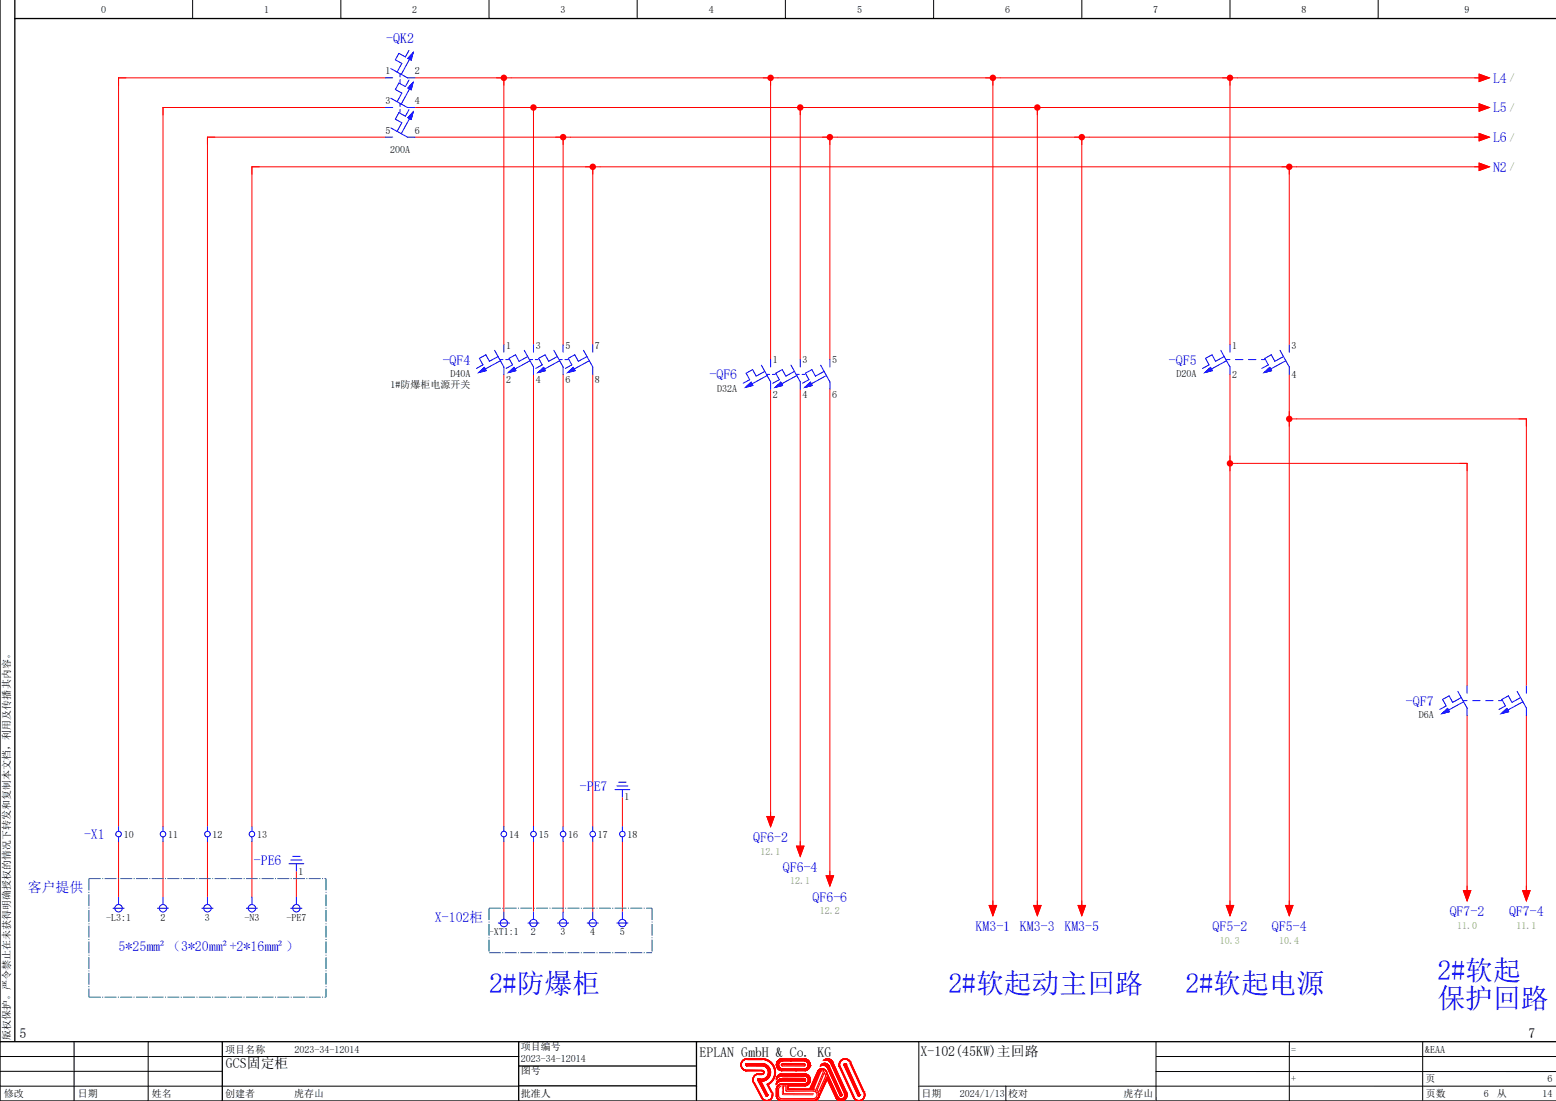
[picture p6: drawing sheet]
<svg xmlns="http://www.w3.org/2000/svg" width="420mm" height="297mm" viewBox="0 0 420 297" stroke-linecap="round" stroke-linejoin="round" font-family="sans-serif">
<defs><g id="words">
<g font-size="7.5" fill="#00f">
<text x="132" y="267.9">2#防爆柜</text>
<text x="256" y="267.9">2#软起动主回路</text>
<text x="320" y="267.9">2#软起电源</text>
<text x="388" y="264.4">2#软起</text>
<text x="388" y="271.9">保护回路</text>
</g>
<g font-size="3.7" fill="#00f">
<text x="104.3" y="11.5">-QK2</text>
<text x="403" y="22.3">L4</text>
<text x="403" y="30.3">L5</text>
<text x="403" y="38.3">L6</text>
<text x="403" y="46.3">N2</text>
<text x="119.5" y="98.3">-QF4</text>
<text x="315.5" y="98.3">-QF5</text>
<text x="191.5" y="102.3">-QF6</text>
<text x="379.5" y="190.3">-QF7</text>
<text x="156.5" y="213.3">-PE7</text>
<text x="22.7" y="226.3">-X1</text>
<text x="203.3" y="227.2">QF6-2</text>
<text x="68.5" y="233.3">-PE6</text>
<text x="211.3" y="235.2">QF6-4</text>
<text x="7.5" y="240.7">客户提供</text>
<text x="219.3" y="243.2">QF6-6</text>
<text x="117.4" y="248.7">X-102柜</text>
<text x="263.3" y="251.2">KM3-1 KM3-3</text>
<text x="287.3" y="251.2">KM3-5</text>
<text x="327.3" y="251.2">QF5-2</text>
<text x="343.3" y="251.2">QF5-4</text>
<text x="391.3" y="247.2">QF7-2</text>
<text x="407.3" y="247.2">QF7-4</text>
<text x="32" y="256.5">5*25mm²（3*20mm²+2*16mm²）</text>
</g>
<g font-size="3.7">
<text x="5.3" y="280">5</text>
<text x="412.6" y="280">7</text>
<text x="188.8" y="285">EPLAN GmbH &amp; Co. KG</text>
<text x="248.5" y="284.9">X-102(45KW)主回路</text>
<text x="61" y="288.2">GCS固定柜</text>
</g>
<g font-size="2.7">
<text x="27.3" y="3.6">0</text>
<text x="71.3" y="3.6">1</text>
<text x="111.3" y="3.6">2</text>
<text x="151.3" y="3.6">3</text>
<text x="191.3" y="3.6">4</text>
<text x="231.3" y="3.6">5</text>
<text x="271.3" y="3.5">6</text>
<text x="311.3" y="3.5">7</text>
<text x="351.3" y="3.5">8</text>
<text x="395.3" y="3.5">9</text>
<text x="104.1" y="20">1</text>
<text x="112" y="20">2</text>
<text x="104.1" y="28">3</text>
<text x="112" y="28">4</text>
<text x="104.1" y="36">5</text>
<text x="105.3" y="41.3">200A</text>
<text x="112" y="36">6</text>
<text x="136.6" y="94">1</text>
<text x="144.6" y="94">3</text>
<text x="152.6" y="94">5</text>
<text x="160.6" y="94">7</text>
<text x="332.6" y="94">1</text>
<text x="348.6" y="94">3</text>
<text x="121.6" y="101.6">D40A</text>
<text x="208.6" y="98">1</text>
<text x="216.6" y="98">3</text>
<text x="224.6" y="98">5</text>
<text x="317.6" y="101.6">D20A</text>
<text x="332.6" y="101.9">2</text>
<text x="348.6" y="101.9">4</text>
<text x="105.4" y="104.7">1#防爆柜电源开关</text>
<text x="136.6" y="103.3">2</text>
<text x="144.6" y="103.3">4</text>
<text x="152.6" y="103.3">6</text>
<text x="160.6" y="103.3">8</text>
<text x="193.6" y="105.6">D32A</text>
<text x="208.6" y="107.3">2</text>
<text x="216.6" y="107.3">4</text>
<text x="224.6" y="107.3">6</text>
<text x="383" y="193.6">D6A</text>
<text x="168.6" y="215.9">1</text>
<text x="33.4" y="226">10</text>
<text x="45.4" y="226">11</text>
<text x="57.4" y="226">12</text>
<text x="69.4" y="226">13</text>
<text x="137.4" y="226">14</text>
<text x="145.4" y="226">15</text>
<text x="153.4" y="226">16</text>
<text x="161.4" y="226">17</text>
<text x="169.4" y="226">18</text>
<text x="80.6" y="235.9">1</text>
<text x="28.6" y="248.3">-L3:1</text>
<text x="43.3" y="248.3">2</text>
<text x="55.3" y="248.3">3</text>
<text x="66" y="248.3">-N3</text>
<text x="77.3" y="248.3">-PE7</text>
<text x="131.9" y="252.3">-XT1:1</text>
<text x="143.3" y="252.3">2</text>
<text x="151.3" y="252.3">3</text>
<text x="159.3" y="252.3">4</text>
<text x="167.3" y="252.3">5</text>
<text x="2.8" y="280.5" transform="rotate(-90 2.8 280.5)">版权保护。严令禁止在未获得明确授权的情况下转发和复制本文档，利用及传播其内容。</text>
<text x="60.8" y="284">项目名称</text>
<text x="79.5" y="284">2023-34-12014</text>
<text x="140.6" y="286.5">2023-34-12014</text>
<text x="140.6" y="283.4">项目编号</text>
<text x="348.5" y="284">=</text>
<text x="384.7" y="284">&amp;EAA</text>
<text x="140.6" y="289.7">图号</text>
<text x="348.5" y="291.8">+</text>
<text x="384.8" y="291.8">页</text>
<text x="417.7" y="291.8">6</text>
<text x="1" y="296">修改</text>
<text x="21" y="296">日期</text>
<text x="41" y="296">姓名</text>
<text x="60.8" y="296">创建者</text>
<text x="79.4" y="296">虎存山</text>
<text x="140.6" y="295.8">批准人</text>
<text x="248.7" y="295.8">日期</text>
<text x="259" y="295.8">2024/1/13</text>
<text x="272.1" y="295.8">校对</text>
<text x="303.3" y="295.8">虎存山</text>
<text x="384.8" y="295.8">页数</text>
<text x="400.5" y="295.8">6</text>
<text x="404" y="295.8">从</text>
<text x="416.3" y="295.8">14</text>
</g>
<g font-size="2.7" fill="#7ca552">
<text x="407.5" y="22">/</text>
<text x="407.5" y="30">/</text>
<text x="407.5" y="38">/</text>
<text x="407.5" y="46">/</text>
<text x="205.3" y="230.6">12.1</text>
<text x="213.3" y="238.6">12.1</text>
<text x="221.3" y="246.6">12.2</text>
<text x="393.3" y="250.6">11.0</text>
<text x="409.3" y="250.6">11.1</text>
<text x="329.3" y="254.6">10.3</text>
<text x="345.3" y="254.6">10.4</text>
</g>
</g></defs>
<g fill="none" stroke="#000" stroke-width=".27">
<path d="M52 0v5M92 0v5M132 0v5M172 0v5M212 0v5M252 0v5M292 0v5M332 0v5M372 0v5M0 293h140M0 285h140M0 289h60"/>
<path d="M20 281v16M40 281v16M248 281.1v15.9M248.1 293h171.9M271.5 293v4M312 281.2l.1 15.5M312 289l107.9 .1M348 281v15.9M384 281.2v15.6M420 285h-108"/>
</g>
<path d="M4 0v281M0 0v297h420M4 5h416M0 281h420M60 281v16M140 287.6h48M140 281v15.8M140.1 292.9h47.9M188 281v16" fill="none" stroke="#000" stroke-width=".35"/>
<g fill="#f00" stroke="#f00" stroke-width=".27">
<path d="M200.5 286.1l.9-.5h4.7l1.5 .5 1 1.1 .7 1.4-.1 1.5-.7 1.5-1.2 1 1.3 2.5-.1 .9-.6 .7-1.1 .3-1-.5-2.5-4.8v-.9l.4-.7 .8-.4 1.4-.1 .2-.3v-.3l-.3-.2-4.4 .1-.5-.2-.6-.5-.3-.7 .1-.8z"/>
<path d="M201.4 287h4.7l.9 .3 .6 .6 .4 1.3-.3 1.3-1 .9-1.3 .2 1.8 3.7-.1 .3-.4-.1-2.2-4.2 .3-.3h1.4l.8-.5 .4-1.1-.3-1.1-.9-.7-4.6-.1-.2-.2z"/>
<path d="M210 291.5l.9-.5h6.2l.3 .3-.3 .3h-6.3l-.7 .3-.5 .6z"/>
<path d="M210 290.1l.9-.4 6.9 .1 .6 .5 .3 .8-.1 .8-.5 .7-.9 .3h-4.5v.9h5.9l2.2-5 .6-.5h.9l.7 .7 3.2 6.9 .5 .5h.7l.6-.5v-.8l-3.8-8.3-.7-.8h-1.1l.7-.4 .7 .1 1 .8 3.7 8.3 .1 1-.4 .7-.7 .4-.8 .1-.7-.4-2.7-5.5-2.4 5.1-.7 .7h-9.5l-.8-.4-.4-.8 .1-2 .6-1 .7-.4h6.5l.6-.4 .2-.7-.3-.6-.7-.3h-6.3l-.8 .2-.5 .6z"/>
<path d="M221.3 289.1l.7-.2-2.1 4.9h-.7z"/>
<path d="M221.7 287.2l1-.4 1 .6 3.6 7.9-.1 .3-.4-.1-3.5-7.6-.9-.5-.9 .1z"/>
<path d="M227 286.1l.6-.4 .8-.1 .6 .3 .6 .6 3.8 8.4-.1 1.1-.7 .8-1.2 .1-1-.8-3.8-8.3-.1-.9z"/>
<path d="M227.9 287l.5 .1 3.7 8.2-.2 .3-.3-.1-3.8-8.1z"/>
<path d="M209.6 287.2l.5 .1 .3 .6 .5 .3 3.6 .1 .3 .5h-4.1l-.8-.6z"/>
<path d="M214.5 288.3h2.8l.6-.3 .3-.6 .5 .1-.4 .9-.9 .4h-2.6z"/>
<path d="M210.4 285.8l.7-.2h2.4l-.1 .6-2.6 .1z"/>
<path d="M210 286.1l.4-.3 .4 .5-.5 .4-.2 .6-.5-.1z"/>
<path d="M213.5 285.6l4.1 .1 .9 .7 .2 1.1-.5-.1-.2-.7-.5-.4-4.1-.1z"/>
</g>
<g fill="none" stroke="#f00" stroke-width=".27">
<path d="M104 21h-72v202M104 29h-60v194M104 37h-48v186M112 21h96v76M112 29h32v64M112 37h40v56M136 21v72M146 29h70v68M154 37h70v60M210 21h58v224M218 29h62v216M226 37h66v208"/>
<path d="M270 21h62v72M282 29h118M294 37h106M334 21h66M162 45h186v48M350 45h50M160 93v-48h-92v178M136 101v122M144 101v122M152 101v122M160 101v122M208 105v116"/>
<path d="M216 105v124M224 105v132M332 101v144M348 101v144M350 113h62v72M334 125h62v60M396 193v48M412 193v48M168 215v8M32 227v15M44 227v15M56 227v15"/>
<path d="M68 227v15M80 235v7M136 227v19M144 227v19M152 227v19M160 227v19M168 227v19M200 287.2v.1M200 287.2h.1M200 287.3h.1M200 287.1v.1M200 287.3v.1"/>
<path d="M200 287.1h.1M200 287.4h.1M200 287v.1M200 287.4v.1M200 287h.1M200 287.5h.1M200 286.9v.1M200 286.9h.1M200 287.5l.1 .1M200 286.8v.1M200.1 286.8h-.1M200.1 287.6v.1"/>
<path d="M200.1 286.8h.1M200.1 287.7h.1M200.1 286.7v.1M200.1 287.7v.1M200.1 286.7h.1M200.1 287.8h.1M200.1 286.6v.1M200.1 287.8v.1M200.1 286.6h.1M200.1 287.9h.1M200.1 286.5v.1M200.2 287.9h.1"/>
<path d="M200.2 286.5h-.1M200.2 287.9v.1M200.2 288h.1M200.2 286.4v.1M200.2 288v.1M200.2 286.4h.1M200.2 288.1h.1M200.3 286.3l-.1 .1M200.3 288.1v.1M200.3 286.3h.1M200.3 288.2h.1M200.4 286.2l-.1 .1"/>
<path d="M200.4 288.2v.1M200.4 286.2h.1M200.4 288.3h.1M200.4 286.1v.1M200.4 288.3v.1M200.4 286.1h.1M200.4 288.4h.1M200.5 286.1h-.1M200.5 286.1h.1M200.5 288.4h.1M200.5 286v.1M200.6 288.5h.1"/>
<path d="M200.6 286h-.1M200.7 285.9l-.1 .1M200.7 285.9h.1M200.7 288.6h.1M200.8 288.6h.1M200.8 285.8l-.1 .1M200.8 288.6v.1M200.8 288.7h.1M200.9 288.7h.1M200.9 285.8h-.1M200.9 285.8h.1M201 285.7l-.1 .1"/>
<path d="M201 288.7h.1M201 285.7h.1M201 288.8h.1M201.1 285.7h-.1M201.1 288.8h.1M201.2 285.7h-.1M201.2 288.8h.1M201.2 285.6v.1M201.2 285.6h.1M201.3 288.8h.1M201.3 285.6h-.1M201.3 285.6h.1"/>
<path d="M201.3 287.2h.1M201.3 287.3h.1M201.4 287.3h.1M201.4 287.2h-.1M201.4 287.1h.1M201.4 288.8h.1M201.4 287.4h.1M201.4 288.8v.1M201.4 285.6h.1M201.4 285.6h-.1M201.4 285.6h4.7M201.4 288.9h.1"/>
<path d="M201.4 287h.1M201.5 287.4v.1M201.5 287.5h.1M201.5 287h.1M201.6 287.5h.1M201.6 286.9h.1M201.6 287.5h4.4M201.6 286.9l4.5 .1M203.2 291.3h.1M203.2 291.3v.1M203.2 291.2v.1M203.2 291.4h.1"/>
<path d="M203.2 291.2h.1M203.2 291.4v.1M203.2 291.5h.1M203.2 291.1v.1M203.2 291.1h.1M203.2 291.5v.1M203.2 291v.1M203.2 291.6h.1M203.2 291h.1M203.2 291.6l.1 .1M203.3 290.9l-.1 .1M203.3 291.7v.1"/>
<path d="M203.3 290.9h.1M203.3 290.8v.1M203.3 290.8h.1M203.3 291.8v.1M203.3 290.7v.1M203.3 291.9h.1M203.3 290.7h.1M203.3 291.9l2.3 4.3M203.3 290.6v.1M203.4 290.6h-.1M203.4 290.6h.1M203.4 290.5h.1"/>
<path d="M203.5 290.4l-.1 .1M203.5 290.3v.1M203.5 290.3h.1M203.6 290.2l-.1 .1M203.6 290.2h.1M203.7 290.2h-.1M203.7 290.1v.1M203.7 290.1h.1M203.8 290l-.1 .1M203.8 290h.1M203.9 290h-.1M203.9 289.9v.1"/>
<path d="M203.9 289.9h.1M204 289.9h-.1M204 289.9h.1M204.1 289.8l-.1 .1M204.1 289.8h.1M204.2 289.8h-.1M204.2 289.8h.1M204.3 289.7l-.1 .1M204.3 289.7h.1M204.4 289.7h-.1M204.4 289.7h.1M204.5 289.7h-.1"/>
<path d="M204.5 291.3h.1M204.5 291.3v.1M204.6 291.2h-.1M204.6 291.2h.1M204.6 291.4h.1M204.6 291.4l2.1 4.1M204.6 291.1h.1M204.6 289.7h-.1M204.6 289.6v.1M204.7 289.6h-.1M204.7 289.6h.1M204.7 291h.1"/>
<path d="M204.8 291h.1M204.8 289.6h.1M204.8 289.6h-.1M204.8 289.6h1M204.9 291h.1M205 291l.3 .1M205.3 291.1h.1M205.3 291.1h.4M205.4 291.6h.1M205.4 291.6l1.8 3.7M205.6 296.2h.1M205.6 296.2v.1"/>
<path d="M205.6 296.3h.1M205.7 296.3h.1M205.7 296.3l.4 .4M205.7 288.8l-4.3 .1M205.7 288.8h.1M205.8 289.6h.1M205.8 288.8h.1M205.8 291.1h-.1M205.9 289.6h-.1M205.9 289.6h.1M205.9 288.8h.1M205.9 288.8v.1"/>
<path d="M205.9 288.9h.1M206 288.9h.1M206 289.6h.1M206 289.5v.1M206 289.5h.1M206 289h.1M206 287.5h.1M206.1 289h.1M206.1 296.7h.1M206.1 289.5h.1M206.1 291.1h-.3M206.1 287h.1"/>
<path d="M206.1 289.4v.1M206.1 296.7l.3 .2M206.1 289v.1M206.1 287.5h.1M206.1 289.1h.1M206.1 291.1h.1M206.1 289.4h.1M206.1 289.3h.1M206.1 289.2h.1M206.1 289.2v.1M206.1 285.6h.1M206.1 285.6l1.1 .3 1 .7 .6 .9 .5 1.1v1.3l-.4 1-.6 1-1 .7"/>
<path d="M206.2 287.6h.1M206.2 287h.1M206.2 287l.5 .2M206.2 287.6h.2M206.3 291l-.2 .1M206.4 290.9l-.1 .1M206.4 296.9h.1M206.4 287.6v.1M206.4 287.7l.5 .3M206.5 296.9h.1M206.5 290.9h-.1M206.6 296.9l.2 .1"/>
<path d="M206.6 290.8l-.1 .1M206.7 287.2h.1M206.7 290.7l-.1 .1M206.7 295.5h.1M206.8 290.7h-.1M206.8 295.6h.1M206.8 287.2l.4 .3M206.8 297h.1M206.8 290.7h.1M206.9 295.6h.1M206.9 297h.1M206.9 290.6l-.1 .1"/>
<path d="M206.9 288h.1M206.9 288l.2 .3M206.9 295.7h.1M206.9 291.3l-.7 .3h-.8M206.9 290.5v.1M207 290.5h-.1M207 291.2l-.1 .1M207 295.7h.1M207 297h.1M207.1 295.6h.1M207.1 288.3h.1M207.1 288.3l.1 .2"/>
<path d="M207.1 297h-.1M207.2 295.5h.1M207.2 297h-.1M207.2 287.5l.1 .1M207.2 288.5h.1M207.2 295.3h.1M207.2 295.3v.1M207.2 295.4h.1M207.2 288.5l.1 .3M207.3 287.6l.7 1.3-.3 1.6M207.3 296.9l-.1 .1M207.3 289.9l-.3 .6"/>
<path d="M207.3 292.6h.1M207.3 292.6l1.2 2.3M207.3 289.9h.1M207.3 296.9h.1M207.3 288.8h.1M207.4 288.8v.7M207.4 289.6l-.1 .3M207.4 289.5v.1M207.4 296.9h-.1M207.5 296.9h-.1M207.6 296.9h-.1M207.6 296.8v.1"/>
<path d="M207.6 290.5l-.6 .7M207.7 290.5h-.1M207.7 296.8h-.1M207.7 296.8h.1M207.8 296.7l-.1 .1M207.9 296.7h-.1M208.4 296.1l-.5 .6M208.4 296.1h.1M208.5 296l-.1 .1M208.5 295.9v.1M208.5 295.9h.1M208.5 294.9h.1"/>
<path d="M208.5 295.8v.1M208.5 294.9l.1 .3M208.6 295.5l-.1 .3M208.6 295.2h.1M208.6 295.5h.1M208.6 295.2v.1M208.6 295.3v.1M208.6 295.4v.1M209.5 295.7h.1M209.5 293.8h.1M209.5 293.8v1.9M209.5 295.7v.1"/>
<path d="M209.5 292.5h.1M209.6 292.5h.1M209.6 292.4l-.1 .1M209.6 292.4h.1M209.6 293.7h-.1M209.6 295.8h.1M209.6 292.3v.1M209.6 287.2h.1M209.6 287.2l.5 .1M209.6 287.3v.1M209.6 293.7h.1M209.6 291.1h.1"/>
<path d="M209.6 287.1v.1M209.6 292.3h.1M209.6 287.4h.1M209.6 287v.1M209.6 291h.1M209.6 293.6v.1M209.6 292.2v.1M209.6 287.4v.1M209.6 295.8v.1M209.6 287h.1M209.6 292.2h.1M209.6 293.6h.1"/>
<path d="M209.6 295.9h.1M209.6 287.5h.1M209.6 290.9v.1M209.6 286.9v.1M209.6 286.9h.1M209.6 287.5v.1M209.6 290.9h.1M209.6 292.1v.1M209.6 292.4v.1M209.6 293.5v.1M209.6 290.8v.1M209.6 292.1h.1"/>
<path d="M209.6 286.8v.1M209.6 295.9v.1M209.6 287.6h.1M209.6 293.5h.1M209.6 290.8h.1M209.6 286.8h.1M209.6 296h.1M209.6 287.7h.1M209.6 290.7v.1M209.6 292h.1M209.6 290.7h.1M209.6 293.4v.1"/>
<path d="M209.6 287.7v.1M209.6 291.9v.1M209.6 287.8h.1M209.7 296.1h.1M209.7 293.4h-.1M209.7 290.7h-.1M209.7 291.9h-.1M209.7 290.6v.1M209.7 286.7h.1M209.7 293.4h.1M209.7 286.6l-.1 .2M209.7 291h-.1"/>
<path d="M209.7 287.8h.1M209.7 290.9v.1M209.7 287.8v.1M209.7 286.6h.1M209.7 291.9h.1M209.7 293.3v.1M209.7 292.3h.1M209.7 290.6h.1M209.7 287.9h.1M209.7 290.9h.1M209.7 286.5v.1M209.7 291.8h.1"/>
<path d="M209.7 290.5v.1M209.7 293.3h.1M209.7 290.5h.1M209.7 286.5h.1M209.7 293.2v.1M209.7 296.2h.1M209.7 287.9v.1M209.7 288h.1M209.7 293.2h.1M209.7 292.2h.1M209.7 291.7v.1M209.8 288h.1"/>
<path d="M209.8 292.2h-.1M209.8 296.2v.1M209.8 290.4l-.1 .1M209.8 291.7h-.1M209.8 286.4l-.1 .1M209.8 290.8h-.1M209.8 292.2h.1M209.8 296.3h.1M209.8 291.7h.1M209.8 290.8h.1M209.8 293.2h.1M209.8 286.4h.1"/>
<path d="M209.8 290.4h.1M209.8 288v.1M209.8 293.1v.1M209.8 288.1h.1M209.8 293.1h.1M209.8 292.1v.1M209.8 296.3v.1M209.8 286.3v.1M209.8 286.3h.1M209.8 292.1h.1M209.8 291.6h.1M209.8 290.3h.1"/>
<path d="M209.8 296.4h.1M209.8 288.1l.1 .1M209.9 290.7l-.1 .1M209.9 293l-.1 .1M209.9 286.3h-.1M209.9 292.1h-.1M209.9 296.4h.1M209.9 288.2h.1M209.9 286.3h.1M209.9 290.3h.1M209.9 293h.1M209.9 292.1h.1"/>
<path d="M209.9 290.7h.1M209.9 291.5v.1M209.9 290.2h.1M209.9 292v.1M209.9 291.5h.1M209.9 286.2h.1M209.9 296.5h.1M209.9 292.9v.1M209.9 288.2v.1M209.9 292h.1M209.9 288.3h.1M210 292h-.1"/>
<path d="M210 291.5h-.1M210 288.3h.1M210 296.5h.1M210 286.1v.1M210 290.6h.1M210 291.5h.1M210 286.1l-.1 .1M210 292h.1M210 286.1h.1M210 292.9h-.1M210 290.2h.1M210 291.4v.1"/>
<path d="M210 290.1v.1M210 292.9h.1M210 290.1h.1M210 296.5v.1M210 291.4h.1M210 288.4h.1M210 296.6h.1M210 291.9v.1M210 292.8h.1M210.1 292.8h-.1M210.1 296.6h.1M210.1 290.1h.1"/>
<path d="M210.1 288.4h.1M210.1 290.5v.1M210.1 291.9h.1M210.1 286h.1M210.1 291.3v.1M210.1 290h.1M210.1 290.5h.1M210.1 292.7v.1M210.1 288.4v.1M210.1 291.3h.1M210.1 292.7h.1M210.1 296.7h.1"/>
<path d="M210.1 287.2v.1M210.1 287.3h.1M210.1 287.2h.1M210.1 287.3v.1M210.1 287.1h.1M210.1 287.4h.1M210.1 287.4l.1 .1M210.2 290h-.1M210.2 288.5h.1M210.2 287l-.1 .1M210.2 290.5h-.1M210.2 290h.1"/>
<path d="M210.2 287.5h.1M210.2 291.8l-.1 .1M210.2 287h.1M210.2 285.9v.1M210.2 291.3h.1M210.2 292.7h.1M210.2 290.5h.1M210.2 287.6h.1M210.2 291.8h.1M210.2 286.9v.1M210.2 286.9h.1M210.2 287.6v.1"/>
<path d="M210.2 286.8v.1M210.2 296.7h.1M210.2 286.8h.1M210.2 287.7h.1M210.2 285.9h.1M210.2 291.2v.1M210.2 291.2h.1M210.3 289.9h-.1M210.3 286.8h-.1M210.3 289.9h.1M210.3 287.8h.1M210.3 285.9h.1"/>
<path d="M210.3 296.8h.1M210.3 292.6l-.1 .1M210.3 288.6h.1M210.3 286.7h.1M210.3 292.6h.1M210.3 290.4h.1M210.3 291.8h.1M210.3 291.2h.1M210.3 287.8v.1M210.3 286.6h.1M210.3 291.7v.1M210.4 290.4h-.1"/>
<path d="M210.4 285.8h-.1M210.4 296.8h.1M210.4 287.9h.1M210.4 288.6h.1M210.4 291.7h-.1M210.4 286.6h.1M210.4 290.4h.1M210.4 289.9h.1M210.4 291.2h.1M210.4 291.7h.1M210.4 292.5l-.1 .1M210.4 285.8h.1"/>
<path d="M210.4 285.8l.4 .5M210.4 292.5h.1M210.4 288.6v.1M210.4 288.7h.1M210.4 288h.1M210.4 285.9h.1M210.4 296.8l.1 .1M210.4 286.5h.1M210.4 289.8h.1M210.4 291.1h.1M210.5 285.8h-.1M210.5 286.5h-.1"/>
<path d="M210.5 286.5h.1M210.5 289.8h.1M210.5 292.5h-.1M210.5 296.9h.1M210.5 291.7h.1M210.5 288.7h.1M210.5 292.5h.1M210.5 290.3h.1M210.5 288h.1M210.5 291.1h.1M210.5 288v.1M210.5 286.4v.1"/>
<path d="M210.5 285.7h.1M210.5 286.4h.1M210.6 296.9h.1M210.6 291.7h-.1M210.6 288.7h.1M210.6 290.3h-.1M210.6 285.7h-.1M210.6 286.4h.1M210.6 288.1h.1M210.6 290.3h.1M210.6 289.8h.1M210.6 291.1h.1"/>
<path d="M210.6 285.7h.1M210.6 291.7h.1M210.6 292.4h.1M210.6 288.7v.1M210.6 291.6h.1M210.7 285.7h-.1M210.7 291.6h-.1M210.7 289.8h-.1M210.7 291.1h-.1M210.7 290.3h-.1M210.7 292.4h-.1M210.7 296.9h.1"/>
<path d="M210.7 291.1h.1M210.7 285.7h.1M210.7 296.9v.1M210.7 288.8h.1M210.7 288.2h.1M210.7 291.6h.1M210.7 286.3h.1M210.7 290.3h.1M210.7 289.7h.1M210.7 292.4h.1M210.8 297h.1M210.8 291.6h-.1"/>
<path d="M210.8 288.2h.1M210.8 288.8h.1M210.8 286.3h.1M210.8 291.6h.1M210.8 290.3h.1M210.8 285.6v.1M210.8 291v.1M210.8 285.6h.1M210.8 289.7h.1M210.8 291h.1M210.8 292.4h.1M210.8 292.3v.1"/>
<path d="M210.9 291h-.1M210.9 285.6h-.1M210.9 290.3h-.1M210.9 291.6h-.1M210.9 288.2h.1M210.9 297h.1M210.9 288.8h.1M210.9 288.2v.1M210.9 290.3h.1M210.9 291.6h.1M210.9 289.7h.1M210.9 292.3h.1"/>
<path d="M210.9 291.6h6.2M210.9 292.3h6.3M210.9 285.6h.1M210.9 291h.1M210.9 288.3h.1M210.9 290.3h6.3M210.9 286.2h.1M211 288.8h.1M211 297h.1M211 288.3h.1M211 285.6h.1M211 286.2h-.1"/>
<path d="M211 286.2h.1M211 288.8h6.3M211.1 285.6h-.1M211.1 286.2h-.1M211.1 285.6h.1M211.1 285.6h6.1M211.1 288.3h.1M211.1 288.3h3.4M211.1 286.2h.1M211.1 286.2h6.1M212.7 293.8h.1M212.7 293.8h5.9"/>
<path d="M212.7 292.9h.1M212.7 292.9v.9M213.4 286.2h.1M213.5 285.9h.1M213.5 285.6h.1M213.5 285.6l-.1 .6M214.5 288.3h.1M214.5 288.3l.3 .5M214.5 288.3h2.7M214.7 288.6h.1M214.8 288.8h.1M217.1 291h.1"/>
<path d="M217.1 291.6h.1M217.1 291h-6.2M217.2 291h.1M217.2 291.6h.1M217.2 292.3h.1M217.2 288.3h.1M217.2 286.2h.1M217.2 292.9h.1M217.2 292.9h-4.5M217.2 285.6h.1M217.2 289.7h.1M217.2 289.7h-6.3"/>
<path d="M217.2 290.3h.1M217.3 291.6h-.1M217.3 288.3h-.1M217.3 291h.1M217.3 291.6h.1M217.3 292.3h-.1M217.3 292.9h-.1M217.3 288.3h.1M217.3 285.6h.1M217.3 290.3h.1M217.3 288.8h.1M217.3 292.3h.1"/>
<path d="M217.3 286.2h.1M217.3 291.1h.1M217.3 292.9h.1M217.3 289.7h.1M217.4 292.3h-.1M217.4 290.3h.1M217.4 289.7h.1M217.4 285.6h.1M217.4 286.2h.1M217.4 291.1v.1M217.4 291.5h.1M217.4 288.8h.1"/>
<path d="M217.4 291.2h.1M217.4 288.3h.1M217.4 291.4h.1M217.4 286.3h.1M217.4 291.3h.1M217.4 291.3v.1M217.5 288.8h-.1M217.5 285.7h.1M217.5 292.9h-.2M217.5 288.8h.1M217.5 289.7h.1M217.5 292.3h-.1"/>
<path d="M217.5 288.2v.1M217.5 290.3v.1M217.5 286.3h.1M217.5 288.2h.1M217.5 292.3h.1M217.5 292.9h.1M217.5 290.4h.1M217.5 289.7l.2 .1M217.6 288.8h-.1M217.6 285.7h.1M217.6 292.3h-.1M217.6 286.3h.1"/>
<path d="M217.6 290.4h.1M217.6 288.8h.1M217.6 288.2h.1M217.6 292.2v.1M217.6 286.3l.1 .1M217.6 292.2h.1M217.7 288.2h-.1M217.7 288.8h-.1M217.7 285.7h.1M217.7 288.2h.1M217.7 289.8h.1M217.7 288.7v.1"/>
<path d="M217.7 292.2h-.1M217.7 288.1v.1M217.7 286.4h.1M217.7 290.4v.1M217.7 292.2h.1M217.7 285.7l.1 .1M217.7 290.5h.1M217.7 288.7h.1M217.7 288.1h.1M217.7 292.8l-.2 .1M217.8 288.7h-.1M217.8 292.1l-.1 .1"/>
<path d="M217.8 285.8h.1M217.8 290.5h.1M217.8 286.4v.1M217.8 292.1h.1M217.8 292.8h-.1M217.8 290.5l.1 .1M217.8 286.5h.1M217.8 288.7h.1M217.8 288.1h.1M217.8 289.8h.1M217.8 288v.1M217.8 288h.1"/>
<path d="M217.8 289.8l.1 .1M217.9 288.7h-.1M217.9 292.1h-.1M217.9 286.5h.1M217.9 285.8h.1M217.9 290.6h.1M217.9 288h.1M217.9 292v.1M217.9 292.7l-.1 .1M217.9 286.5v.1M217.9 288.6v.1M217.9 292h.1"/>
<path d="M217.9 286.6h.1M217.9 292.7h.1M217.9 285.8v.1M217.9 288.6h.1M217.9 290.6l.1 .1M217.9 289.9h.1M217.9 287.9h.1M217.9 285.9h.1M218 287.9h-.1M218 292h-.1M218 290.7h.1M218 285.9h.1"/>
<path d="M218 289.9h.1M218 291.9v.1M218 288.6h.1M218 286.7h.1M218 290.7v.1M218 287.8h.1M218 291.9h.1M218 289.9l.1 .1M218 290.8h.1M218 286.7v.1M218 286.8h.1M218 288.5v.1"/>
<path d="M218.1 285.9v.1M218.1 286.8h.1M218.1 290h.1M218.1 291.8h-.1M218.1 287.7h.1M218.1 288.5h-.1M218.1 290.8v.1M218.1 286h.1M218.1 291.8h.1M218.1 288.5h.1M218.1 290.9h.1M218.1 292.6l-.2 .1"/>
<path d="M218.1 286.9h.1M218.1 291.7v.1M218.1 287.6h.1M218.1 291.7h.1M218.1 290.9v.1M218.1 286.9v.1M218.1 287.5v.1M218.1 292.6h.1M218.1 290l.1 .1M218.1 287.5h.1M218.1 287.1h.1M218.1 291.6v.1"/>
<path d="M218.2 291v.1M218.2 287.4l-.1 .1M218.2 287.1h.1M218.2 291.6h-.1M218.2 287.4h.1M218.2 287.1v.1M218.2 291.1h.1M218.2 287.4l.5 .1M218.2 286h.1M218.2 291.5v.1M218.2 287.2h.1M218.2 287.3h.1"/>
<path d="M218.2 287.2v.1M218.2 288.4l-.1 .1M218.2 291.5h.1M218.2 291.1v.1M218.2 290.1h.1M218.2 291.2h.1M218.2 291.4v.1M218.2 291.4h.1M218.2 291.2v.1M218.2 291.3h.1M218.2 291.3v.1M218.2 288.4h.1"/>
<path d="M218.2 286.1h.1M218.2 290.1l.1 .1M218.3 286.1h.1M218.3 288.4h-.1M218.3 288.3v.1M218.3 286.1v.1M218.3 290.2h.1M218.3 288.3h.1M218.3 286.2h.1M218.3 290.2l.3 .4M218.4 288.2l-.1 .1M218.4 286.2v.1"/>
<path d="M218.4 286.3h.1M218.4 288.2h.1M218.4 292.3l-.3 .3M218.4 292.2v.1M218.4 286.3l.1 .1M218.4 288.1h.1M218.5 286.4h.1M218.5 288.1h-.1M218.5 288.1h.1M218.5 288v.1M218.5 286.4v.1M218.5 288h.1"/>
<path d="M218.5 286.5l.1 .1M218.5 292.1l-.1 .1M218.5 287.9v.1M218.6 293.8h.1M218.6 292l-.1 .1M218.6 287.9h-.1M218.6 286.6h.1M218.6 290.6h.1M218.6 287.9h.1M218.6 287.8v.1M218.6 290.6v.1M218.6 286.6v.1"/>
<path d="M218.6 287.8h.1M218.6 291.9v.1M218.6 286.7h.1M218.6 291.9h.1M218.6 287.7v.1M218.6 286.8h.1M218.6 287.7h.1M218.6 290.7l.1 .1M218.7 287.7h-.1M218.7 286.8v.1M218.7 290.8v.1M218.7 286.9h.1"/>
<path d="M218.7 286.9v.1M218.7 287.5v.2M218.7 287h.1M218.7 287.5h.1M218.7 290.9h.1M218.7 287v.1M218.7 287.1h.1M218.7 287.4h.1M218.7 291.7l-.1 .2M218.7 287.1v.1M218.7 287.2h.1M218.7 287.3h.1"/>
<path d="M218.7 290.9v.1M218.7 287.2v.1M218.7 291.6v.1M218.7 291v.1M218.7 291.1v.1M218.7 291.2v.1M218.7 291.3v.3M219.2 293.8h.1M219.2 293.8h.3M219.5 293.8h.1M219.6 293.8h.1M219.7 293.8h.1"/>
<path d="M219.7 297h.1M219.7 297h-8.7M219.8 297h-.1M219.8 293.8h.1M219.8 297h.1M219.9 293.8h.1M219.9 297h.1M219.9 296.9v.1M219.9 296.9h.1M220 296.9h-.1M220 296.9h.1M220.1 296.9h-.1"/>
<path d="M220.1 296.9h.1M220.2 296.9h-.1M220.2 291.6h.1M220.2 296.9h.1M220.2 296.8v.1M220.2 296.8h.1M220.3 296.8h.1M220.4 296.8h-.1M220.4 296.7v.1M220.4 296.7h.1M220.5 296.7h.1M220.6 296.6h-.1"/>
<path d="M220.6 296.6h.1M220.7 296.5l-.1 .1M220.7 296.5h.1M220.7 289h.1M220.7 289l-2.1 4.8M220.8 296.4h-.1M220.8 288.9h-.1M220.8 296.4h.1M220.8 288.9h.1M220.8 288.8v.1M220.8 288.8h.1M220.8 296.3v.1"/>
<path d="M220.9 288.8h-.1M220.9 296.3h.1M220.9 288.7v.1M220.9 296.2v.1M220.9 296.2h.1M220.9 288.7h.1M221 296.1l-.1 .1M221 296.1h.1M221 288.6h.1M221.1 288.5l-.1 .1M221.1 288.5h.1M221.1 289.4h.1"/>
<path d="M221.1 289.4l-1.9 4.4M221.2 289.4h.1M221.2 288.5h-.1M221.2 289.3v.1M221.2 289.3h.1M221.2 288.5h.1M221.2 289.2v.1M221.2 289.2h.1M221.3 288.4h-.1M221.3 289.2h.1M221.3 288.4h.1M221.3 289.1h.1"/>
<path d="M221.4 289.1h.1M221.4 288.4h.1M221.4 289v.1M221.4 289h.1M221.4 288.3v.1M221.5 287.5h.1M221.5 288.3h-.1M221.5 289h.1M221.5 287.4v.1M221.5 287.4h.1M221.5 288.3h.1M221.6 288.9l-.1 .1"/>
<path d="M221.6 288.3h-.1M221.6 287.5h-.1M221.6 287.3v.1M221.6 288.9h.1M221.6 287.5h.1M221.6 288.3h.1M221.6 287.3h.1M221.6 287.4h.1M221.7 287.3h-.1M221.7 287.4h-.1M221.7 288.3h-.1M221.7 288.9h-.1"/>
<path d="M221.7 287.2v.1M221.7 288.3h.1M221.7 287.4h.1M221.7 288.9h.1M221.7 287.2h.1M221.8 287.4h-.1M221.8 287.1l-.1 .1M221.8 287.4h.1M221.8 288.9h.1M221.8 287.1h.1M221.8 288.3h.1M221.9 288.3h-.1"/>
<path d="M221.9 288.3h.1M221.9 287.4h-.1M221.9 287.1h-.1M221.9 287.4h.1M221.9 288.9h.1M221.9 287h.1M222 288.3h.1M222 287.3l-.1 .1M222 287h-.1M222 288.9h.1M222 287.3h.1M222 288.9l-2.1 4.9"/>
<path d="M222 287h.1M222.1 286.9l-.1 .1M222.1 287.3h.1M222.1 286.9h.1M222.1 288.3h.1M222.2 287.3h.1M222.2 288.3h.1M222.3 288.3h.1M222.3 286.9h-.1M222.3 287.3h.1M222.3 286.9h.1M222.3 288.4h.1"/>
<path d="M222.3 287.3l.1 .1M222.4 287.4h.1M222.4 286.9h-.1M222.4 288.4h.1M222.4 286.8v.1M222.4 286h.1M222.4 286.8h.1M222.4 288.4l.1 .1M222.5 286.8h-.1M222.5 285.9l-.1 .1M222.5 286.8h.1M222.5 287.4h.1"/>
<path d="M222.5 285.9h.1M222.5 288.5h.1M222.6 287.4h.1M222.6 285.9h-.1M222.6 286.8h-.1M222.6 285.9h.1M222.6 288.5h.1M222.6 285.8v.1M222.6 286.8h.1M222.6 285.8h.1M222.6 288.5l.1 .1M222.7 288.6h.1"/>
<path d="M222.7 285.8h-.1M222.7 286.8h.1M222.7 285.9h-.1M222.7 285.8h.1M222.7 287.4v.1M222.7 287.5h.1M222.7 285.9h.1M222.7 288.6l.1 .1M222.8 285.8h-.1M222.8 287.5h.1M222.8 285.9h.1M222.8 286.8h.1"/>
<path d="M222.8 288.7h.1M222.8 285.7v.1M222.8 286.8l.1 .1M222.8 285.7h.1M222.9 288.7v.1M222.9 285.9h-.1M222.9 286.9h.1M222.9 287.5v.1M222.9 285.7h-.1M222.9 287.6h.1M222.9 285.9h.1M222.9 288.8h.1"/>
<path d="M222.9 285.7h.1M222.9 288.8v.1M222.9 288.9h.1M223 287.6h.1M223 285.9h.1M223 288.9v.1M223 286.9h.1M223 285.7h-.1M223 289h.1M223 285.7h.1M223 287.7h.1M223 289.1h.1"/>
<path d="M223.1 286.9h.1M223.1 285.6v.1M223.1 289.2h.1M223.1 289.2l3.1 6.7M223.1 285.9h.1M223.1 285.6h.1M223.1 287.7v.1M223.1 287.8h.1M223.1 286.9l.1 .1M223.2 285.6h-.1M223.2 287h.1M223.2 287.8h.1"/>
<path d="M223.2 285.9h.1M223.2 285.6h.1M223.2 287.9h.1M223.2 285.9l.1 .1M223.3 287.9v.1M223.3 287h.1M223.3 285.6h-.1M223.3 288h.1M223.3 287v.1M223.3 291.1h.1M223.3 291.1l2.4 5.1M223.3 291.1l-2.3 5"/>
<path d="M223.3 286h.1M223.3 285.6h.1M223.3 288v.1M223.3 287.1h.1M223.3 288.1h.1M223.4 285.6h-.1M223.4 286h.1M223.4 288.1h.1M223.4 288.1l3.4 7.4M223.4 285.6h.1M223.4 287.1h.1M223.5 287.1v.1"/>
<path d="M223.5 286h.1M223.5 285.6h.1M223.5 287.2h.1M223.5 286v.1M223.5 286.1h.1M223.6 285.6h.1M223.6 287.2v.1M223.6 286.1h.1M223.6 287.3h.1M223.6 287.4h.1M223.7 286.1v.1M223.7 285.6h.1"/>
<path d="M223.7 287.4h.1M223.7 285.6v.1M223.7 287.4v.1M223.7 286.2h.1M223.7 287.5h.1M223.7 285.7h.1M223.8 286.2h.1M223.8 287.6h.1M223.8 285.7h.1M223.8 287.6l3.5 7.6M223.8 286.3h.1M223.9 285.7h.1"/>
<path d="M223.9 286.3h.1M223.9 286.3v.1M224 285.7h.1M224 286.4h.1M224 285.7v.1M224 286.5h.1M224.1 285.8h.1M224.1 286.5h.1M224.1 286.5v.1M224.1 286.6h.1M224.2 285.8h.1M224.2 286.7h.1"/>
<path d="M224.2 285.8v.1M224.2 285.9h.1M224.2 286.7v.1M224.2 286.8h.1M224.2 286.8l3.8 8.2M224.3 290.1h.1M224.3 285.9h.1M224.3 285.9v.1M224.3 286h.1M224.4 286h.1M224.5 286.1h.1M224.5 286.1l.1 .1"/>
<path d="M224.6 286.2h.1M224.6 286.2v.1M224.6 286.3l.1 .1M224.7 286.4h.1M224.7 286.4v.1M224.7 286.5h.1M224.8 286.5l3.7 8.1M224.8 286.5h.1M225.7 296.2h.1M225.7 296.2l.1 .2M225.8 296.4h.1M225.8 296.4l.2 .2"/>
<path d="M226 296.6l.1 .1M226.1 296.7h.1M226.2 296.7v.1M226.2 295.9h.1M226.2 296h.1M226.2 296.8h.1M226.3 296.1h.1M226.3 296.8l.1 .1M226.3 296.1l.1 .1M226.4 296.9h.1M226.4 296.2h.1M226.5 296.2v.1"/>
<path d="M226.5 287.2v.1M226.5 287.2h.1M226.5 287.3v.1M226.5 287.4v.1M226.5 287.5v.1M226.5 296.9h.1M226.5 287.6v.1M226.5 286.9v.3M226.5 286.8v.1M226.5 296.3h.1M226.5 287.7h.1M226.6 287.7h.1"/>
<path d="M226.6 296.3h.1M226.6 296.9l.1 .1M226.6 287.7v.1M226.6 286.7l-.1 .1M226.6 287.8h.1M226.6 287.8l3.8 8.3M226.6 286.6v.1M226.6 296.3l.1 .1M226.7 296.4h.1M226.7 297h.1M226.8 297h.1M226.8 296.4h.1"/>
<path d="M226.8 295.5h.1M226.8 295.6h.1M226.9 296.4h.1M226.9 295.6h.1M226.9 297h.1M227 297h.1M227 295.6h.1M227 295.6v.1M227 296.4h.1M227 295.7h.1M227.1 295.6h.1M227.1 296.4h-.1"/>
<path d="M227.1 296.4h.1M227.1 297h.1M227.1 285.9l-.5 .7M227.2 285.9h-.1M227.2 296.4h-.1M227.2 295.6h.1M227.2 296.4h.1M227.2 295.5h.1M227.3 297h-.2M227.3 295.2h.1M227.3 295.3h.1M227.3 295.5h.1"/>
<path d="M227.3 296.4h-.1M227.3 295.3v.1M227.3 295.4h.1M227.3 297h.1M227.3 285.8l-.1 .1M227.3 296.4h.1M227.4 285.8h-.1M227.4 296.4h-.1M227.4 296.4h.1M227.4 296.3v.1M227.4 285.7v.1M227.5 296.3h-.1"/>
<path d="M227.5 296.9l-.2 .1M227.5 296.3h.1M227.5 285.7h-.1M227.5 296.9h.1M227.6 296.3h-.1M227.6 296.3h.1M227.6 296.9h-.1M227.6 296.2v.1M227.6 296.9h.1M227.7 296.2h-.1M227.7 296.2h.1M227.7 285.6l-.2 .1"/>
<path d="M227.7 296.8l-.1 .1M227.8 296.1l-.1 .1M227.8 296.1h.1M227.8 285.6h-.1M227.8 296.8h-.1M227.8 287.3h.1M227.8 287.2h.1M227.8 287.3v.1M227.8 287.4h.1M227.8 296v.1M227.8 287.4l.5 1M227.9 287.1h-.1"/>
<path d="M227.9 287.1h.1M227.9 296.8h-.1M227.9 296h-.1M227.9 296h.1M227.9 287h.1M227.9 296.7v.1M227.9 285.6h-.1M227.9 295.9v.1M227.9 295.9h.1M228 295.9h-.1M228 295h.1M228 295.8v.1"/>
<path d="M228 295v.1M228 285.6h-.1M228 295.8h.1M228 287h.1M228 295.7v.1M228 295.1h.1M228 295.7h.1M228 295.1v.1M228 295.2h.1M228 295.6v.1M228 295.6h.1M228 295.2v.1"/>
<path d="M228 295.3h.1M228 295.5v.1M228 295.5h.1M228.1 295.3v.1M228.1 286.9l-.1 .1M228.1 295.4l-.1 .1M228.1 295.4h.1M228.1 286.9h.1M228.1 285.6h-.1M228.1 285.6h.1M228.1 285.6h.4M228.2 286.9h.1"/>
<path d="M228.2 286.9v.1M228.2 287h.1M228.3 287h.1M228.3 288.4h.1M228.3 288.4l3.3 7.1M228.3 296.3l-.4 .4M228.4 296.3h-.1M228.4 287.1h.1M228.4 287.1l3.7 8.2M228.4 296.3h.1M228.4 296.2v.1M228.5 285.6h.1"/>
<path d="M228.5 294.6h.1M228.5 294.6v.1M228.5 296.1l-.1 .1M228.5 294.7h.1M228.5 296.1h.1M228.5 285.6l.2 .1M228.5 294.7l.1 .2M228.5 296v.1M228.6 295.9l-.1 .1M228.6 294.9h.1M228.6 294.9v.1M228.6 295.8v.1"/>
<path d="M228.6 295v.1M228.6 295.8h.1M228.6 295.1v.1M228.6 295.7v.1M228.6 295.6v.1M228.6 295.2v.1M228.6 295.3l.1 .1M228.7 295.5l-.1 .1M228.7 295.4v.1M228.7 285.7h.1M228.8 285.7l.1 .1M228.9 285.8h.1"/>
<path d="M228.9 285.8l.3 .2M229.2 286h.1M229.2 286l.1 .1M229.3 286.1h.1M229.3 286.1v.1M229.3 286.2l.3 .3M229.6 286.5h.1M229.6 286.5l3.6 8M230.4 296.1h.1M230.4 296.2l.1 .1M230.5 296.3h.1M230.5 296.3l.1 .1"/>
<path d="M230.6 296.4h.1M230.6 296.4l.1 .1M230.7 296.5l.1 .1M230.8 296.6h.1M230.9 296.6l.1 .2M231 296.8h.1M231.1 296.8h.1M231.2 296.8h.1M231.2 296.8l.2 .1M231.4 296.9h.1M231.4 296.9l.4 .1M231.6 295.5h.1"/>
<path d="M231.6 295.6h.1M231.7 295.6h.1M231.8 295.6h.1M231.8 297h.1M231.8 295.7h.1M231.9 295.6h.1M232 295.6h.1M232 297h-.2M232 297h.1M232.1 295.5h-.1M232.1 295.5h.1M232.1 295.3h.1"/>
<path d="M232.1 295.4h.1M232.2 296.9l-.2 .1M232.2 296.9h.1M232.4 296.9h-.2M232.4 296.8v.1M232.5 296.8h-.1M232.6 296.8h-.1M232.7 296.7l-.1 .1M232.7 296.7h.1M232.8 296.6l-.1 .1M232.8 296.6h.1M232.9 296.6h-.1"/>
<path d="M232.9 296.6h.1M233.1 296.4l-.2 .2M233.1 296.4h.1M233.1 296.3v.1M233.1 296.3h.1M233.2 296.2l-.1 .1M233.2 294.5h.1M233.2 294.5l.2 .5M233.2 296.2h.1M233.3 296.1l-.1 .1M233.3 296v.1M233.3 295.9v.1"/>
<path d="M233.4 295.9h-.1M233.4 295.7v.2M233.4 295v.1M233.4 295.7h.1M233.4 295.1v.2M233.4 295.5v.2M233.4 295.5h.1M233.4 295.3h.1M233.4 295.3v.2"/>
</g>
<g fill="#fff" stroke="#fff" stroke-width=".27">
<path d="M200.8 286.5l.6-.3h4.6l1.2 .4 .9 .9 .6 1.4-.2 1.4-.8 1.2-1.2 .8 1.5 2.8-.1 .6-.3 .5-.8 .2-.6-.4-2.4-4.6 .1-.6 .4-.5h1.6l.5-.3 .3-.7-.2-.7-.5-.3-4.8-.1-.6-.7z"/>
<path d="M210.4 293.2l.4-.3 .2 2.7 8.6 .1 .2-.3-.2-.3-8.2-.1v-2.1h.7l.2 1.5 7.3-.1 .8 .5 .1 .8-.3 .5-.5 .3h-8.9l-.4-.3-.3-.5v-1.9z"/>
<path d="M222.5 289.3l.4 .9-1.9 4.4-.5-.5z"/>
<path d="M227.4 286.5l.8-.3 .8 .5 3.8 8.4v.7l-.5 .5-.7 .1-.6-.4-3.9-8.5v-.5z"/>
</g>
<g fill="none" stroke="#fff" stroke-width=".27">
<path d="M200.5 287.2h.1M200.5 287.3h.1M200.5 287.3l.1 .1M200.6 287.1l-.1 .1M200.6 287.4h.1M200.6 287.1h.1M200.6 287h.1M200.6 287.5h.1M200.6 287.5v.1M200.6 286.9v.1M200.6 286.9h.1M200.6 287.6h.1"/>
<path d="M200.6 287.6v.1M200.6 286.8h.1M200.6 287.7h.1M200.7 287.7h.1M200.7 286.8h-.1M200.7 286.7v.1M200.7 287.8h.1M200.7 286.7h.1M200.7 286.6v.1M200.7 286.6h.1M200.8 286.6h-.1M200.8 287.9h.1"/>
<path d="M200.8 286.6h.1M200.8 286.5v.1M200.8 288h.1M200.9 288h.1M200.9 286.5h.1M201 286.4h-.1M201 286.4h.1M201 288.1h.1M201.1 286.3l-.1 .1M201.1 286.3h.1M201.1 288.2h.1M201.2 288.2h.1"/>
<path d="M201.2 286.3h-.1M201.2 286.3h.1M201.3 288.2h.1M201.3 286.3h-.1M201.3 286.2v.1M201.3 286.2h.1M201.4 286.2h-.1M201.4 288.2h.1M201.4 286.2h.1M201.4 286.2h4.5M201.5 288.3h.1M201.5 288.3h4.5"/>
<path d="M203.8 291.2v.1M203.8 291.2h.1M203.8 291.3h.1M203.8 291.3v.1M203.8 291.1v.1M203.8 291.4h.1M203.8 291.1h.1M203.8 291.5h.1M203.8 291v.1M203.8 291h.1M203.8 291.5v.1M203.8 290.9v.1"/>
<path d="M203.8 290.9h.1M203.8 291.6h.1M203.8 290.8v.1M203.8 291.7h.1M203.9 291.7h.1M203.9 290.8h.1M203.9 291.7v.1M203.9 291.8h.1M203.9 291.8l2.2 4.2M203.9 290.7h.1M204 290.6h.1M204 290.5v.1"/>
<path d="M204.1 290.5h-.1M204.1 290.5h.1M204.2 290.4h.1M204.3 290.3h.1M204.4 290.3h.1M204.5 290.3h.1M205.9 290.3h.1M205.9 290.3h-1.4M205.9 286.2h.1M205.9 286.2l1 .3 .9 .6 .6 .9 .3 1-.1 1-.4 1-.8 .8-.9 .5M205.9 290.2v.1M205.9 290.2h.1"/>
<path d="M206 288.3h.1M206 290.2h.1M206.1 288.3h.1M206.1 290.2h-.1M206.1 290.2h.1M206.1 296h.1M206.2 296h.1M206.2 296v.1M206.2 288.4h.1M206.2 290.1h.1M206.2 296.1h.1M206.3 288.4h.1"/>
<path d="M206.3 296.1h.1M206.3 290.1h-.1M206.3 296.1v.1M206.3 290.1h.1M206.3 290v.1M206.3 296.2h.1M206.3 290h.1M206.4 290h-.1M206.4 288.5h.1M206.4 290h.1M206.4 296.2v.1M206.4 289.9v.1"/>
<path d="M206.4 288.5v.1M206.4 289.9h.1M206.4 296.3h.1M206.4 288.6h.1M206.5 289.9h-.1M206.5 289.9h.1M206.5 292.3h.1M206.5 292.3l1.4 2.7M206.5 288.6h.1M206.5 296.3h.1M206.5 288.6v.1M206.5 289.8v.1"/>
<path d="M206.5 288.7h.1M206.5 289.8h.1M206.6 296.3l.1 .1M206.6 288.8h.1M206.6 289.7h.1M206.6 289.6v.1M206.6 288.8v.1M206.6 289.6h.1M206.6 288.9h.1M206.6 288.9l.1 .1M206.7 289h.1M206.7 289.5h.1"/>
<path d="M206.7 289.4v.1M206.7 289v.1M206.7 289.4h.1M206.7 289.1h.1M206.7 296.4h.1M206.7 289.1v.1M206.7 289.3v.1M206.7 289.2h.1M206.7 289.3h.1M206.7 289.2v.1M206.8 296.4h.1M206.9 296.4h.1"/>
<path d="M207 296.4h.1M207.1 296.4h-.1M207.1 296.4h.1M207.2 296.4h-.1M207.2 296.4h.1M207.3 296.4h-.1M207.3 296.3v.1M207.4 296.3h-.1M207.4 296.3h.1M207.5 296.3h-.1M207.5 296.3h.1M207.5 296.2v.1"/>
<path d="M207.6 296.2h-.1M207.6 296.2h.1M207.7 296.1l-.1 .1M207.7 296.1h.1M207.8 296l-.1 .1M207.8 296h.1M207.8 295.9v.1M207.8 295.9h.1M207.9 295.9h-.1M207.9 295.8v.1M207.9 295.8h.1M207.9 295.7v.1"/>
<path d="M207.9 295h.1M207.9 295v.1M207.9 295.7h.1M207.9 295.1h.1M208 295.7h-.1M208 295.7h.1M208 295.1v.1M208 295.6v.1M208 295.2h.1M208 295.6h.1M208 295.5v.1M208 295.2v.1"/>
<path d="M208 295.5h.1M208 295.3h.1M208 295.4v.1M208 295.3v.1M208 295.4h.1M210.1 293.7h.1M210.1 293.7v1.9M210.1 294h.1M210.1 295.6h.1M210.1 295.7h.1M210.2 293.6l-.1 .1M210.2 295.7h.1"/>
<path d="M210.2 293.6h.1M210.2 295.7v.1M210.2 295.8h.1M210.2 295.9h.1M210.2 293.5h.1M210.3 293.5h-.1M210.3 293.4v.1M210.3 293.4h.1M210.3 296h.1M210.3 296v.1M210.3 296.1h.1M210.4 296.1h.1"/>
<path d="M210.4 293.3h.1M210.4 293.2h.1M210.4 296.2h.1M210.5 296.2h.1M210.5 293.2h.1M210.5 293.1v.1M210.5 293.1h.1M210.6 296.3h.1M210.6 293.1h.1M210.7 293l-.1 .1M210.7 293h.1M210.7 296.3h.1"/>
<path d="M210.8 296.4h.1M210.8 293h.1M210.8 292.9h.1M210.8 292.9l.1 2.5M210.9 294h.1M210.9 295.4h.1M210.9 295.5h.1M210.9 296.4h.1M210.9 295.6h.1M211 295.6h.1M211 296.4h.1M211.1 295.6h.1"/>
<path d="M211.1 295.6l8.5 .1M211.4 295h.1M211.4 295l8.1 .1M211.4 294h.1M211.4 292.9h.1M211.4 292.9v2.1M212.1 294.2h.1M212.1 292.9h.1M212.1 292.9h-.7M212.1 292.9v1.3M212.2 294.2v.1M212.2 294.3h.1"/>
<path d="M212.3 294.3h.1M212.3 294.4h.1M219.5 294.3h.1M219.5 294.3l-7.2 .1M219.5 295.1h.1M219.6 294.3h.1M219.6 295.1h-.1M219.6 295.7h.1M219.6 295.1h.1M219.6 295.6v.1M219.7 296.4h.1M219.7 296.4h-8.7"/>
<path d="M219.7 295.1h.1M219.7 294.3h.1M219.7 295.6h.1M219.7 295.1v.1M219.7 295.2h.1M219.8 295.6h-.1M219.8 295.6h.1M219.8 294.3h.1M219.8 295.2h.1M219.8 296.4h-.1M219.8 295.5h.1M219.8 294.3v.1"/>
<path d="M219.8 296.3v.1M219.8 295.2v.1M219.8 295.3h.1M219.8 294.4h.1M219.8 296.3h.1M219.8 295.4h.1M219.9 294.4h.1M219.9 296.3h-.1M219.9 296.3h.1M220 296.3h-.1M220 294.4h.1M220 296.3h.1"/>
<path d="M220 294.4l.1 .1M220 296.2v.1M220.1 294.5h.1M220.1 296.2h-.1M220.1 296.2h.1M220.2 294.5v.1M220.2 296.1l-.1 .1M220.2 294.6h.1M220.2 296.1h.1M220.3 296.1h-.1M220.3 294.6v.1M220.3 294.7h.1"/>
<path d="M220.3 296v.1M220.3 294.7l.1 .1M220.3 296h.1M220.4 295.9l-.1 .1M220.4 294.8h.1M220.4 295.9h.1M220.4 294.8v.1M220.4 295.8v.1M220.4 294.9h.1M220.4 295.8h.1M220.5 294.9h.1M220.5 295.8h-.1"/>
<path d="M220.5 294.9v.1M220.5 295.8h.1M220.5 295.7v.1M220.5 295h.1M220.5 295.7h.1M220.5 295v.1M220.5 295.6v.1M220.5 295.1h.1M220.5 295.6h.1M220.5 295.1v.1M220.5 294.1h.1M220.5 295.5v.1"/>
<path d="M220.5 295.2h.1M220.5 295.5h.1M220.5 295.2v.1M220.5 295.3h.1M220.5 295.4v.1M220.5 295.4h.1M220.6 295.3v.1M220.6 295.4h-.1M220.6 294.1v.1M220.6 294.2h.1M220.7 294.2h.1M220.7 294.2v.1"/>
<path d="M220.7 294.3h.1M220.8 294.3h.1M220.8 294.3v.1M220.8 294.4h.1M220.8 294.4l.1 .1M220.8 294.4v.1M220.9 294.5h.1M220.9 294.6h.1M221 294.6h.1M221.4 292.1h.1M222.5 289.3h.1M222.5 289.3l-2 4.8"/>
<path d="M222.5 289.3l.4 .9M222.9 290.2h.1M222.9 290.2l-1.9 4.4M227.1 287.2h.1M227.1 287.1v.1M227.1 287.2v.1M227.1 287.1h.1M227.1 287.3h.1M227.1 287v.1M227.1 287.3v.1M227.1 287h.1M227.1 287.4h.1"/>
<path d="M227.1 286.9v.1M227.1 286.9h.1M227.1 287.4v.1M227.1 287.5h.1M227.1 287.5l.1 .1M227.2 286.8h-.1M227.2 287.6h.1M227.2 286.8h.1M227.2 286.7v.1M227.2 287.6l3.8 8.4M227.2 286.7h.1M227.2 287.7h.1"/>
<path d="M227.3 286.6l-.1 .1M227.3 286.6h.1M227.3 286.5v.1M227.3 286.5h.1M227.4 286.5h-.1M227.4 286.4v.1M227.5 286.4h-.1M227.5 286.4h.1M227.5 286.3v.1M227.6 286.3h-.1M227.6 286.3h.1M227.7 286.3h-.1"/>
<path d="M227.7 286.3h.1M227.7 286.2v.1M227.8 286.2h-.1M227.8 286.2h.1M227.9 286.2h-.1M227.9 286.2h.1M228 286.2h-.1M228 286.2h.1M228.1 286.2h-.1M228.1 286.2h.1M228.2 286.2h.1M228.3 286.2h.1"/>
<path d="M228.4 286.2h.1M228.5 286.2v.1M228.5 286.3h.1M228.6 286.3h.1M228.7 286.3v.1M228.7 286.4h.1M228.8 286.4v.1M228.8 286.5h.1M228.9 286.5v.1M228.9 286.6h.1M228.9 286.6v.1M228.9 286.7h.1"/>
<path d="M229 286.7h.1M229 286.7l3.7 8.2M231 296h.1M231.1 296.1h.1M231.1 296.1l.1 .1M231.2 296.2h.1M231.2 296.2l.1 .1M231.3 296.3h.1M231.4 296.3h.1M231.5 296.4h.1M231.6 296.4h.1M231.7 296.4h.1"/>
<path d="M231.8 296.4h.1M231.9 296.4h-.1M231.9 296.4h.1M232 296.4h-.1M232 296.4h.1M232.1 296.4h-.1M232.1 296.4h.1M232.2 296.4h-.1M232.2 296.4h.1M232.2 296.3v.1M232.3 296.3h-.1M232.3 296.3h.1"/>
<path d="M232.4 296.3h-.1M232.4 296.3h.1M232.4 296.2v.1M232.4 296.2h.1M232.5 296.2h-.1M232.5 296.2h.1M232.6 296.1l-.1 .1M232.6 296.1h.1M232.6 296v.1M232.7 296h-.1M232.7 296h.1M232.7 294.9h.1"/>
<path d="M232.7 295.9v.1M232.7 295.9h.1M232.8 295.9h-.1M232.8 294.9v.1M232.8 295.8v.1M232.8 295h.1M232.8 295.8h.1M232.8 295v.1M232.8 295.1h.1M232.8 295.7v.1M232.8 295.7h.1M232.8 295.1v.1"/>
<path d="M232.8 295.6v.1M232.8 295.2h.1M232.8 295.6h.1M232.8 295.2l.1 .1M232.9 295.3h.1M232.9 295.5l-.1 .1M232.9 295.5h.1M232.9 295.3v.1M232.9 295.4h.1"/>
</g>
<g fill="none" stroke="#f00" stroke-width=".35">
<path d="M200.6 285.9l.8-.3h4.7a3.7 3.7 0 0 1 3.2 3.1 3.7 3.7 0 0 1-2 3.9l1.2 2.3a1.61 1.61 0 0 1-.9 1.9 1.61 1.61 0 0 1-2-.6l-2.3-4.3a1.82 1.82 0 0 1 .5-1.9 1.82 1.82 0 0 1 2-.4l.3-.4-.4-.4-4.3 .1a1.64 1.64 0 0 1-1.3-1.2 1.64 1.64 0 0 1 .5-1.8zM201.4 287.1l4.7-.1a2.36 2.36 0 0 1 1.9 2.6 2.36 2.36 0 0 1-2.6 2l1.8 3.7-.1 .3-.4-.1-2.1-4.1v-.3a2.02 2.02 0 0 0 2.8-2.1 1.73 1.73 0 0 0-1.4-1.5h-4.4l-.2-.1zM210.1 291.3l.8-.3h6.2a.31 .31 0 0 1 .3 .3 .31 .31 0 0 1-.3 .3h-6.2l-.6 .2-.7 .7v-.4zM210.1 290l.8-.3h6.3a1.63 1.63 0 0 1 1.5 1.6 1.63 1.63 0 0 1-1.5 1.6h-4.5v.9h5.9l2.1-4.8a1.29 1.29 0 0 1 1.3-.7 1.29 1.29 0 0 1 1.1 .9l3.1 6.7a1.01 1.01 0 0 0 1.3 .4 1.01 1.01 0 0 0 .5-1.3l-3.8-8.2a1.52 1.52 0 0 0-1.8-.8l.2-.2a1.52 1.52 0 0 1 2.2 .7l3.7 8.1a1.61 1.61 0 0 1-.7 2.2 1.61 1.61 0 0 1-2.1-.6l-2.4-5.1-2.3 5a1.62 1.62 0 0 1-1.3 .9h-8.7a1.63 1.63 0 0 1-1.5-1.3v-1.9l.4-.8 .6-.5 .4-.2h6.3a1.02 1.02 0 0 0 1-1 1.02 1.02 0 0 0-1-1h-6.3l-.8 .2-.5 .6zM210.8 292.9l-.7 .8v1.9a.89 .89 0 0 0 .9 .8h8.7a1.05 1.05 0 0 0 .8-1.1 1.05 1.05 0 0 0-1-1l-7.2 .1-.2-.2v-1.3h-.7v2.1l8.1 .1M210.9 287.1l.3-.2h5.9a.31 .31 0 0 1 .3 .4 .31 .31 0 0 1-.4 .3l-5.8-.1-.3-.1zM211.2 290.9h5.9M211.2 287.2h5.9M221.6 287.3l.2-.2a1.29 1.29 0 0 1 2 .5l3.5 7.6-.1 .4-.4-.1-3.4-7.4a1.34 1.34 0 0 0-1.9-.6zM222 288.9l-.7 .3-2.1 4.6h.7M222.5 289.3l.4 .9-1.9 4.4-.5-.5zM227 286.1a1.63 1.63 0 0 1 2.6 .4l3.6 8a1.62 1.62 0 0 1-.6 2.2 1.62 1.62 0 0 1-2.2-.6l-3.8-8.3a1.63 1.63 0 0 1 .4-1.7z"/>
<path d="M232.1 295.3a.28 .28 0 0 1-.1 .3 .28 .28 0 0 1-.4-.1l-3.8-8.1a.31 .31 0 0 1 .2-.4 .31 .31 0 0 1 .4 .1l3.7 8.2"/>
</g>
<path d="M222 288.9l-2.1 4.9" fill="none" stroke="#fff" stroke-width=".35"/>
<circle cx="136" cy="21" r=".88" fill="#f00"/>
<path d="M142 29h4M144 29v2" fill="none" stroke="#f00" stroke-width=".27"/>
<circle cx="144" cy="29" r=".87" fill="#f00"/>
<path d="M150 37h4M152 37v2" fill="none" stroke="#f00" stroke-width=".27"/>
<circle cx="152" cy="37" r=".87" fill="#f00"/>
<path d="M158 45h4M160 45v2" fill="none" stroke="#f00" stroke-width=".27"/>
<circle cx="160" cy="45" r=".88" fill="#f00"/>
<path d="M266 21h4M268 21v2" fill="none" stroke="#f00" stroke-width=".27"/>
<circle cx="268" cy="21" r=".88" fill="#f00"/>
<path d="M278 29h4M280 29v2" fill="none" stroke="#f00" stroke-width=".27"/>
<circle cx="280" cy="29" r=".88" fill="#f00"/>
<path d="M290 37h4M292 37v2" fill="none" stroke="#f00" stroke-width=".27"/>
<circle cx="292" cy="37" r=".88" fill="#f00"/>
<path d="M330 21h4M332 21v2" fill="none" stroke="#f00" stroke-width=".27"/>
<circle cx="332" cy="21" r=".88" fill="#f00"/>
<path d="M346 45h4M348 45v2" fill="none" stroke="#f00" stroke-width=".27"/>
<circle cx="348" cy="45" r=".88" fill="#f00"/>
<path d="M332 123v4M332 125h2" fill="none" stroke="#f00" stroke-width=".27"/>
<circle cx="332" cy="125" r=".88" fill="#f00"/>
<path d="M348 111v4M348 113h2" fill="none" stroke="#f00" stroke-width=".27"/>
<circle cx="348" cy="113" r=".88" fill="#f00"/>
<path d="M206 21h4M208 21v2M410 113h2v2M394 125h2v2" fill="none" stroke="#f00" stroke-width=".27"/>
<circle cx="208" cy="21" r=".88" fill="#f00"/>
<path d="M214 29h4M216 29v2" fill="none" stroke="#f00" stroke-width=".27"/>
<circle cx="216" cy="29" r=".88" fill="#f00"/>
<path d="M222 37h4M224 37v2" fill="none" stroke="#f00" stroke-width=".27"/>
<circle cx="224" cy="37" r=".88" fill="#f00"/>
<path d="M24 237h64M24 237v32M88 237v32M132 257h44M132 245h44M132 245v12M176 245v12M24 269h64" fill="none" stroke="#007f7f" stroke-width=".27" stroke-dasharray="3.2 .4 .3 .4" stroke-linecap="butt"/>
<g fill="none" stroke="#00f" stroke-width=".27">
<path d="M105.5 18.5l4.5 2.5h2M110.4 13.6l-1 1.8-1.7-1-1 1.7 1.8 1-1.3 2.3M110.5 16l-2.2 4.1M111.5 14.2l-.5 2-.9-.5zM104 37h2M104 21h2M104 29h2M105.5 34.5l4.5 2.5h2M105.5 26.5l4.5 2.5h2M108 20v.8M108 21.5v.8M108 28v.7"/>
<path d="M108 29.5v.7M110.4 21.6l-1 1.8-1.7-1-1 1.7 1.8 1-1.3 2.3M110.4 29.6l-1 1.8-1.7-1-1 1.7 1.8 1-1.3 2.3M110.5 24l-2.2 4.1M110.5 32l-2.2 4.1M111.5 30.2l-.5 2-.9-.5zM111.5 22.2l-.5 2-.9-.5zM133.5 94.5l2.5 4.5v2M134.4 96.2l-2.3 1.3-1-1.8-1.7 1 1 1.7-1.8 1M135 97h.7M135.1 97.3l-4.1 2.2M136 93v2"/>
<path d="M136.5 97h.7M141.5 94.5l2.5 4.5v2M142.4 96.2l-2.3 1.3-1-1.8-1.7 1 1 1.7-1.8 1M143 97h.7M143.1 97.3l-4.1 2.2M144 93v2M144.5 97h.7M149.5 94.5l2.5 4.5v2M150.4 96.2l-2.3 1.3-1-1.8-1.7 1 1 1.7-1.8 1M151 97h.8M151.1 97.3l-4.1 2.2M152 93v2"/>
<path d="M152.5 97h.7M157.5 94.5l2.5 4.5v2M158.4 96.2l-2.3 1.3-1-1.8-1.7 1 1 1.7-1.8 1M159.1 97.3l-4.1 2.2M160 93v2M205.5 98.5l2.5 4.5v2M208 97v2M213.5 98.5l2.5 4.5v2M216 97v2M221.5 98.5l2.5 4.5v2M224 97v2M329.5 94.5l2.5 4.5v2"/>
<path d="M330.4 96.2l-2.3 1.3-1-1.8-1.7 1 1 1.7-1.8 1M331 97h1M331.1 97.3l-4.1 2.2M332 93v2M333.5 97h2M337 97h2M340.5 97h1M345.5 94.5l2.5 4.5v2M346.4 96.2l-2.3 1.3-1-1.8-1.7 1 1 1.7-1.8 1M347.1 97.3l-4.1 2.2M348 93v2M129.2 100.5l1.5-1.4 .5 .9z"/>
<path d="M137.2 100.5l1.5-1.4 .5 .9zM145.2 100.5l1.5-1.4 .5 .9zM153.2 100.5l1.5-1.4 .5 .9zM201.2 104.5l1.5-1.4 .5 .9zM206.4 100.2l-2.3 1.3-1-1.8-1.7 1 1 1.7-1.8 1M207 101h.8M207.1 101.3l-4.1 2.2M208.5 101h.8M209.2 104.5l1.5-1.4 .5 .9zM214.4 100.2l-2.3 1.3-1-1.8-1.7 1 1 1.7-1.8 1M215 101h.8M215.1 101.3l-4.1 2.2"/>
<path d="M216.5 101h.8M217.2 104.5l1.5-1.4 .5 .9zM222.4 100.2l-2.3 1.3-1-1.8-1.7 1 1 1.7-1.8 1M223.1 101.3l-4.1 2.2M325.2 100.5l1.5-1.4 .5 .9zM341.2 100.5l1.5-1.4 .5 .9zM389.2 192.5l1.5-1.4 .5 .9zM393.5 186.5l2.5 4.5v2M394.4 188.2l-2.3 1.3-1-1.8-1.7 1 1 1.7-1.8 1M395 189h1M395.1 189.3l-4.1 2.2M396 185v2"/>
<path d="M397.5 189h2M401 189h2M404.5 189h1M405.2 192.5l1.5-1.4 .5 .9zM409.5 186.5l2.5 4.5v2M410.4 188.2l-2.3 1.3-1-1.8-1.7 1 1 1.7-1.8 1M411.1 189.3l-4.1 2.2M412 185v2M166 213h4M166.5 212h3M167 211h2M168 213v2"/>
<path d="M32 223v1.3M32 225.7v1.3M44 223v1.3M44 225.7v1.3M56 223v1.3M56 225.7v1.3M68 223v1.3M68 225.7v1.3M78 233h4M78.5 232h3M79 231h2M80 233v2"/>
<path d="M136 223v1.3M136 225.7v1.3M144 223v1.3M144 225.7v1.3M152 223v1.3M152 225.7v1.3M160 223v1.3M160 225.7v1.3M168 223v1.3M168 225.7v1.3M30.5 245h3M32 242v2"/>
<path d="M42.5 245h3M44 242v2M54.5 245h3M56 242v2M66.5 245h3M68 242v2M78.5 245h3M80 242v2M134.5 249h3M136 246v2M142.5 249h3M144 246v2"/>
<path d="M150.5 249h3M152 246v2M158.5 249h3M160 246v2M166.5 249h3M168 246v2"/>
<circle cx="32" cy="225" r=".75"/>
<circle cx="44" cy="225" r=".75"/>
<circle cx="56" cy="225" r=".75"/>
<circle cx="68" cy="225" r=".75"/>
<circle cx="136" cy="225" r=".75"/>
<circle cx="144" cy="225" r=".75"/>
<circle cx="152" cy="225" r=".75"/>
<circle cx="160" cy="225" r=".75"/>
<circle cx="168" cy="225" r=".75"/>
<circle cx="32" cy="245" r="1"/>
<circle cx="44" cy="245" r="1"/>
<circle cx="56" cy="245" r="1"/>
<circle cx="68" cy="245" r="1"/>
<circle cx="80" cy="245" r="1"/>
<circle cx="136" cy="249" r="1"/>
<circle cx="144" cy="249" r="1"/>
<circle cx="152" cy="249" r="1"/>
<circle cx="160" cy="249" r="1"/>
<circle cx="168" cy="249" r="1"/>
</g>
<g fill="#00f" stroke="#00f" stroke-width=".27">
<path d="M153.2 100.5l1.5-1.4 .5 .9z"/>
<path d="M137.2 100.5l1.5-1.4 .5 .9z"/>
<path d="M145.2 100.5l1.5-1.4 .5 .9z"/>
<path d="M129.2 100.5l1.5-1.4 .5 .9z"/>
<path d="M341.2 100.5l1.5-1.4 .5 .9z"/>
<path d="M325.2 100.5l1.5-1.4 .5 .9z"/>
<path d="M111.5 14.2l-.5 2-.9-.5z"/>
<path d="M111.5 30.2l-.5 2-.9-.5z"/>
<path d="M111.5 22.2l-.5 2-.9-.5z"/>
<path d="M209.2 104.5l1.5-1.4 .5 .9z"/>
<path d="M217.2 104.5l1.5-1.4 .5 .9z"/>
<path d="M201.2 104.5l1.5-1.4 .5 .9z"/>
<path d="M405.2 192.5l1.5-1.4 .5 .9z"/>
<path d="M389.2 192.5l1.5-1.4 .5 .9z"/>
</g>
<g fill="#f00" stroke="#f00" stroke-width=".27">
<path d="M331 244.2h2l-1 2.8z"/>
<path d="M347 244.2h2l-1 2.8z"/>
<path d="M207 220.3h2l-1 2.7z"/>
<path d="M215 228.3h2l-1 2.7z"/>
<path d="M267 244.2h2l-1 2.8z"/>
<path d="M279 244.2h2l-1 2.8z"/>
<path d="M291 244.2h2l-1 2.8z"/>
<path d="M223 236.2h2l-1 2.8z"/>
<path d="M395 240.3h2l-1 2.7z"/>
<path d="M411 240.3h2l-1 2.7z"/>
<path d="M399.2 20l2.8 1-2.8 1z"/>
<path d="M399.2 28l2.8 1-2.8 1z"/>
<path d="M399.2 36l2.8 1-2.8 1z"/>
<path d="M399.2 44l2.8 1-2.8 1z"/>
</g>
<g fill="none" stroke="#f00" stroke-width=".27">
<path d="M398 21h1.2M398 29h1.2M398 37h1.2M399.2 20l2.8 1-2.8 1zM399.2 28l2.8 1-2.8 1zM399.2 36l2.8 1-2.8 1zM398 45h1.2M399.2 44l2.8 1-2.8 1zM208 219v1.3M207 220.3h2l-1 2.7zM215 228.3h2l-1 2.7zM216 227v1.3"/>
<path d="M223 236.2h2l-1 2.8zM224 235v1.2M396 239v1.3M412 239v1.3M267 244.2h2l-1 2.8zM268 243v1.2M279 244.2h2l-1 2.8zM280 243v1.2M291 244.2h2l-1 2.8zM292 243v1.2M331 244.2h2l-1 2.8zM332 243v1.2"/>
<path d="M347 244.2h2l-1 2.8zM348 243v1.2M395 240.3h2l-1 2.7zM411 240.3h2l-1 2.7z"/>
</g>
<use href="#words"/>
</svg>
